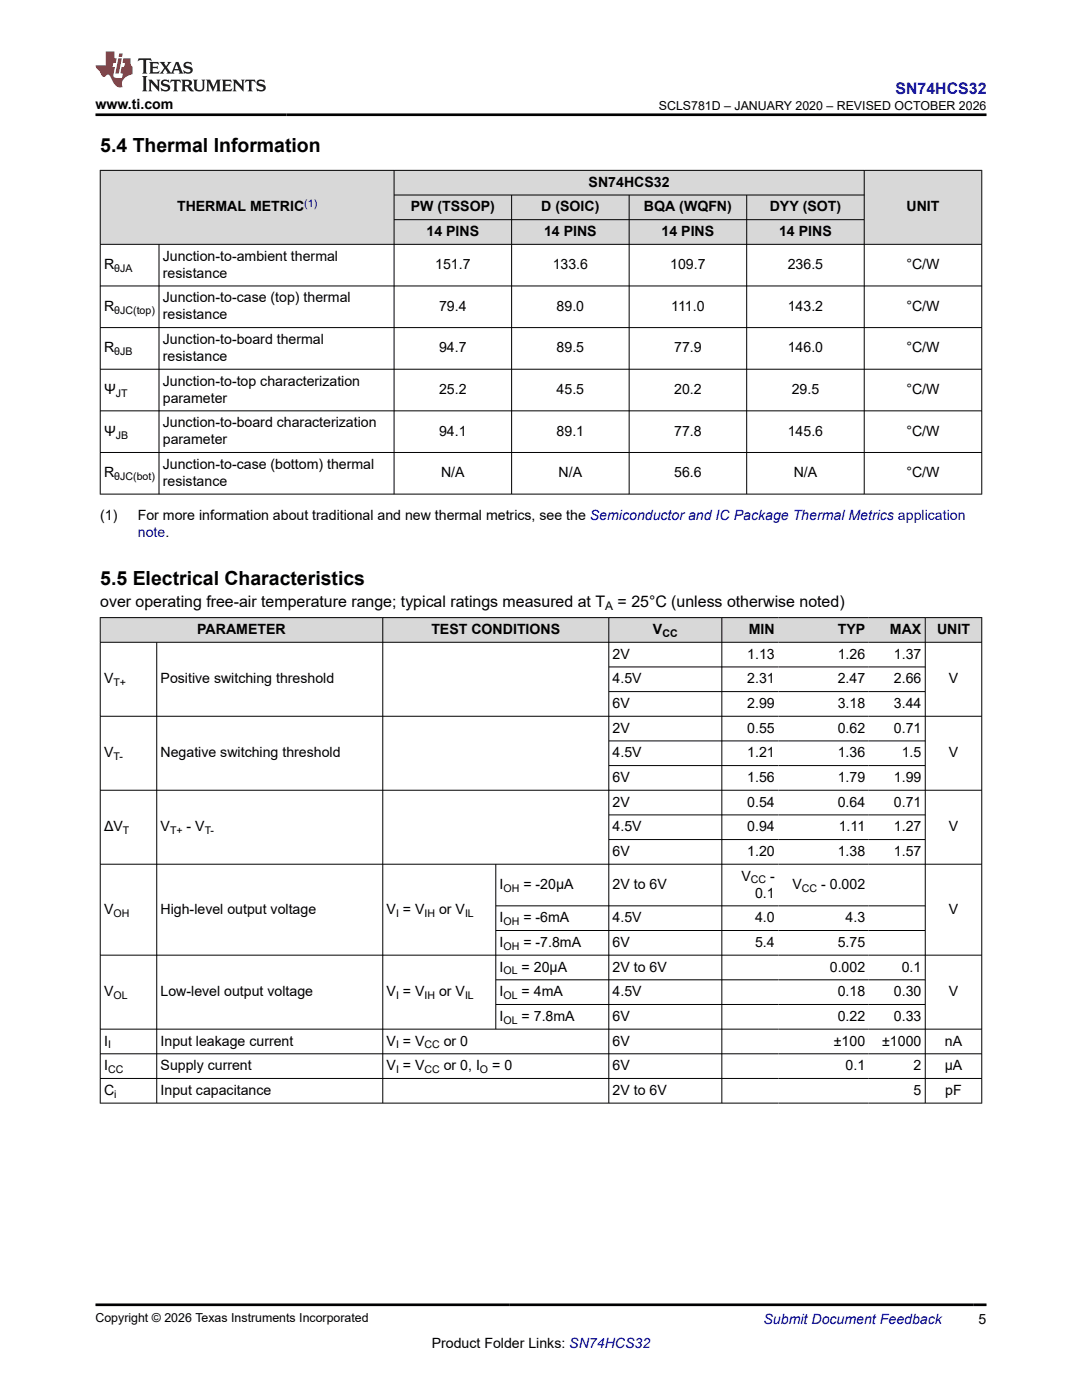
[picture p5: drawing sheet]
<svg xmlns="http://www.w3.org/2000/svg" width="216mm" height="279mm" viewBox="0 0 216 279" stroke-linecap="round" stroke-linejoin="round" font-family="sans-serif">
<defs><g id="words">
<g font-size="3.9">
<text x="20" y="30.3">5.4 Thermal Information</text>
<text x="20" y="116.8">5.5 Electrical Characteristics</text>
</g>
<text font-size="3.2" fill="#00f" x="178.7" y="18.7">SN74HCS32</text>
<g font-size="3.2">
<text x="20" y="121.2">over operating free-air temperature range; typical ratings measured at T</text>
<text x="123.2" y="121.2">= 25°C (unless otherwise noted)</text>
</g>
<g font-size="2.8">
<text x="19.1" y="21.8">www.ti.com</text>
<text x="117.5" y="37.3">SN74HCS32</text>
<text x="35.3" y="42.2">THERMAL METRIC</text>
<text x="82" y="42.2">PW (TSSOP)</text>
<text x="85.1" y="47.1">14 PINS</text>
<text x="108" y="42.2">D (SOIC)</text>
<text x="108.6" y="47.1">14 PINS</text>
<text x="128.5" y="42.2">BQA (WQFN)</text>
<text x="132" y="47.1">14 PINS</text>
<text x="153.6" y="42.2">DYY (SOT)</text>
<text x="155.5" y="47.1">14 PINS</text>
<text x="180.9" y="42.2">UNIT</text>
<text x="20.8" y="53.7">R</text>
<text x="32.5" y="52">Junction-to-ambient thermal</text>
<text x="86.8" y="53.7">151.7</text>
<text x="110.3" y="53.7">133.6</text>
<text x="133.7" y="53.7">109.7</text>
<text x="157.2" y="53.7">236.5</text>
<text x="180.9" y="53.7">°C/W</text>
<text x="32.5" y="55.4">resistance</text>
<text x="20.8" y="62">R</text>
<text x="32.5" y="60.3">Junction-to-case (top) thermal</text>
<text x="32.5" y="63.7">resistance</text>
<text x="87.6" y="62">79.4</text>
<text x="111.1" y="62">89.0</text>
<text x="133.9" y="62">111.0</text>
<text x="157.2" y="62">143.2</text>
<text x="180.9" y="62">°C/W</text>
<text x="20.8" y="70.3">R</text>
<text x="32.5" y="68.7">Junction-to-board thermal</text>
<text x="87.6" y="70.3">94.7</text>
<text x="111.1" y="70.3">89.5</text>
<text x="134.5" y="70.3">77.9</text>
<text x="157.2" y="70.3">146.0</text>
<text x="180.9" y="70.3">°C/W</text>
<text x="32.5" y="72">resistance</text>
<text x="32.5" y="77">Junction-to-top characterization</text>
<text x="20.8" y="78.7">Ψ</text>
<text x="32.5" y="80.3">parameter</text>
<text x="87.6" y="78.7">25.2</text>
<text x="111.1" y="78.7">45.5</text>
<text x="134.5" y="78.7">20.2</text>
<text x="158" y="78.7">29.5</text>
<text x="180.9" y="78.7">°C/W</text>
<text x="20.8" y="87">Ψ</text>
<text x="32.5" y="85.3">Junction-to-board characterization</text>
<text x="32.5" y="88.7">parameter</text>
<text x="87.6" y="87">94.1</text>
<text x="111.1" y="87">89.1</text>
<text x="134.5" y="87">77.8</text>
<text x="157.2" y="87">145.6</text>
<text x="180.9" y="87">°C/W</text>
<text x="20.8" y="95.3">R</text>
<text x="32.5" y="93.6">Junction-to-case (bottom) thermal</text>
<text x="88" y="95.3">N/A</text>
<text x="111.5" y="95.3">N/A</text>
<text x="134.5" y="95.3">56.6</text>
<text x="158.4" y="95.3">N/A</text>
<text x="180.9" y="95.3">°C/W</text>
<text x="32.5" y="97">resistance</text>
<text x="20" y="103.8">(1)</text>
<text x="27.5" y="103.8">For more information about traditional and new thermal metrics, see the Semiconductor and IC Package Thermal Metrics application</text>
<text x="39.4" y="126.5">PARAMETER</text>
<text x="86.1" y="126.5">TEST CONDITIONS</text>
<text x="122.2" y="131.5">2V</text>
<text x="130.3" y="126.5">V</text>
<text x="149.1" y="131.5">1.13</text>
<text x="149.4" y="126.5">MIN</text>
<text x="167.1" y="131.5">1.26</text>
<text x="167.2" y="126.5">TYP</text>
<text x="177.6" y="126.5">MAX</text>
<text x="178.4" y="131.5">1.37</text>
<text x="187" y="126.5">UNIT</text>
<text x="20.8" y="136.4">V</text>
<text x="32" y="136.4">Positive switching threshold</text>
<text x="122.2" y="136.4">4.5V</text>
<text x="149.1" y="136.4">2.31</text>
<text x="167.1" y="136.4">2.47</text>
<text x="178.4" y="136.4">2.66</text>
<text x="189.3" y="136.4">V</text>
<text x="122.2" y="141.3">6V</text>
<text x="149.1" y="141.3">2.99</text>
<text x="167.1" y="141.3">3.18</text>
<text x="178.4" y="141.3">3.44</text>
<text x="122.2" y="146.2">2V</text>
<text x="149.1" y="146.2">0.55</text>
<text x="167.1" y="146.2">0.62</text>
<text x="178.4" y="146.2">0.71</text>
<text x="20.8" y="151.1">V</text>
<text x="32" y="151.1">Negative switching threshold</text>
<text x="122.2" y="151.1">4.5V</text>
<text x="149.1" y="151.1">1.21</text>
<text x="167.1" y="151.1">1.36</text>
<text x="179.9" y="151.1">1.5</text>
<text x="189.3" y="151.1">V</text>
<text x="122.2" y="156.1">6V</text>
<text x="122.2" y="161">2V</text>
<text x="149.1" y="156.1">1.56</text>
<text x="149.1" y="161">0.54</text>
<text x="167.1" y="156.1">1.79</text>
<text x="167.1" y="161">0.64</text>
<text x="178.4" y="156.1">1.99</text>
<text x="178.4" y="161">0.71</text>
<text x="20.8" y="165.9">ΔV</text>
<text x="32" y="165.9">V</text>
<text x="37.2" y="165.9">- V</text>
<text x="122.2" y="165.9">4.5V</text>
<text x="149.1" y="165.9">0.94</text>
<text x="167.4" y="165.9">1.11</text>
<text x="178.4" y="165.9">1.27</text>
<text x="189.3" y="165.9">V</text>
<text x="122.2" y="170.8">6V</text>
<text x="149.1" y="170.8">1.20</text>
<text x="167.1" y="170.8">1.38</text>
<text x="178.4" y="170.8">1.57</text>
<text x="99.7" y="177.4">I</text>
<text x="104.4" y="177.4">= -20µA</text>
<text x="122.2" y="177.4">2V to 6V</text>
<text x="147.9" y="175.7">V</text>
<text x="150.7" y="179.1">0.1</text>
<text x="153.7" y="175.7">-</text>
<text x="158.1" y="177.4">V</text>
<text x="163.9" y="177.4">- 0.002</text>
<text x="20.8" y="182.4">V</text>
<text x="32" y="182.4">High-level output voltage</text>
<text x="77.1" y="182.4">V = V</text>
<text x="87.6" y="182.4">or V</text>
<text x="99.7" y="184.1">I</text>
<text x="104.4" y="184.1">= -6mA</text>
<text x="122.2" y="184.1">4.5V</text>
<text x="150.7" y="184.1">4.0</text>
<text x="168.7" y="184.1">4.3</text>
<text x="189.3" y="182.4">V</text>
<text x="99.7" y="189">I</text>
<text x="104.4" y="189">= -7.8mA</text>
<text x="122.2" y="189">6V</text>
<text x="150.7" y="189">5.4</text>
<text x="167.1" y="189">5.75</text>
<text x="99.7" y="193.9">I</text>
<text x="104.1" y="193.9">= 20µA</text>
<text x="122.2" y="193.9">2V to 6V</text>
<text x="165.6" y="193.9">0.002</text>
<text x="179.9" y="193.9">0.1</text>
<text x="20.8" y="198.8">V</text>
<text x="32" y="198.8">Low-level output voltage</text>
<text x="77.1" y="198.8">V = V</text>
<text x="87.6" y="198.8">or V</text>
<text x="99.7" y="198.8">I</text>
<text x="99.7" y="203.7">I</text>
<text x="104.1" y="198.8">= 4mA</text>
<text x="104.1" y="203.7">= 7.8mA</text>
<text x="122.2" y="198.8">4.5V</text>
<text x="122.2" y="203.7">6V</text>
<text x="167.1" y="198.8">0.18</text>
<text x="167.1" y="203.7">0.22</text>
<text x="178.4" y="198.8">0.30</text>
<text x="178.4" y="203.7">0.33</text>
<text x="189.3" y="198.8">V</text>
<text x="20.8" y="208.7">I</text>
<text x="32" y="208.7">Input leakage current</text>
<text x="77.1" y="208.7">V = V</text>
<text x="88.6" y="208.7">or 0</text>
<text x="122.2" y="208.7">6V</text>
<text x="166.4" y="208.7">±100</text>
<text x="176" y="208.7">±1000</text>
<text x="188.5" y="208.7">nA</text>
<text x="20.8" y="213.6">I</text>
<text x="32" y="213.6">Supply current</text>
<text x="77.1" y="213.6">V = V</text>
<text x="88.6" y="213.6">or 0, I</text>
<text x="98.2" y="213.6">= 0</text>
<text x="122.2" y="213.6">6V</text>
<text x="168.7" y="213.6">0.1</text>
<text x="182.3" y="213.6">2</text>
<text x="188.5" y="213.6">µA</text>
<text x="20.8" y="218.5">C</text>
<text x="32" y="218.5">Input capacitance</text>
<text x="122.2" y="218.5">2V to 6V</text>
<text x="182.3" y="218.5">5</text>
<text x="188.6" y="218.5">pF</text>
<text x="86.1" y="269">Product Folder Links: SN74HCS32</text>
<text x="195.3" y="264.2">5</text>
</g>
<g font-size="2.8" fill="#00f">
<text x="27.5" y="107.1">note.</text>
<text x="152.4" y="264.2">Submit Document Feedback</text>
</g>
<g font-size="2.5">
<text x="131.5" y="21.9">SCLS781D – JANUARY 2020 – REVISED OCTOBER 2026</text>
<text x="19.1" y="263.9">Copyright © 2026 Texas Instruments Incorporated</text>
</g>
<text font-size="2.4" x="120.8" y="121.8">A</text>
<text font-size="2.1" fill="#00f" x="60.7" y="41.3">(1)</text>
<g font-size="2.1">
<text x="22.8" y="54.3">θJA</text>
<text x="22.8" y="62.6">θJC(top)</text>
<text x="22.8" y="70.9">θJB</text>
<text x="23.1" y="79.2">JT</text>
<text x="23.1" y="87.5">JB</text>
<text x="22.8" y="95.8">θJC(bot)</text>
<text x="132.2" y="127.1">CC</text>
<text x="22.6" y="136.9">T+</text>
<text x="22.6" y="151.7">T-</text>
<text x="24.5" y="166.5">T</text>
<text x="33.9" y="166.5">T+</text>
<text x="40.8" y="166.5">T-</text>
<text x="100.5" y="178">OH</text>
<text x="149.8" y="176.3">CC</text>
<text x="160" y="178">CC</text>
<text x="22.6" y="182.9">OH</text>
<text x="79" y="182.9">I</text>
<text x="84.7" y="182.9">IH</text>
<text x="92.8" y="182.9">IL</text>
<text x="100.5" y="184.6">OH</text>
<text x="100.5" y="189.5">OH</text>
<text x="100.5" y="194.5">OL</text>
<text x="22.6" y="199.4">OL</text>
<text x="79" y="199.4">I</text>
<text x="84.7" y="199.4">IH</text>
<text x="92.8" y="199.4">IL</text>
<text x="100.5" y="199.4">OL</text>
<text x="21.6" y="209.2">I</text>
<text x="79" y="209.2">I</text>
<text x="84.7" y="209.2">CC</text>
<text x="100.5" y="204.3">OL</text>
<text x="21.6" y="214.1">CC</text>
<text x="79" y="214.1">I</text>
<text x="84.7" y="214.1">CC</text>
<text x="95.8" y="214.1">O</text>
<text x="22.8" y="219.1">i</text>
</g>
</g></defs>
<g fill="#d8d8d8">
<path d="M20.1 34.1h58.5v14.6h-58.5z" fill-rule="evenodd"/>
<path d="M78.7 34.1h93.7v4.8h-93.7z" fill-rule="evenodd"/>
<path d="M172.5 34.1h23.3v14.6h-23.3z" fill-rule="evenodd"/>
<path d="M78.7 39h23.3v4.8h-23.3z" fill-rule="evenodd"/>
<path d="M102.1 39h23.4v4.8h-23.4z" fill-rule="evenodd"/>
<path d="M125.6 39h23.3v4.8h-23.3z" fill-rule="evenodd"/>
<path d="M149.1 39h23.3v4.8h-23.3z" fill-rule="evenodd"/>
<path d="M78.7 43.9h23.3v4.8h-23.3z" fill-rule="evenodd"/>
<path d="M102.1 43.9h23.4v4.8h-23.4z" fill-rule="evenodd"/>
<path d="M125.6 43.9h23.3v4.8h-23.3z" fill-rule="evenodd"/>
<path d="M149.1 43.9h23.3v4.8h-23.3z" fill-rule="evenodd"/>
</g>
<g fill="none" stroke="#000" stroke-width=".2">
<path d="M19.9 34h176.1M20 33.9v64.8M78.6 33.9v64.8M78.6 38.9h93.9M102.1 38.9v59.8M125.5 38.9v59.8M149 38.9v59.8M172.4 33.9v64.8M195.9 33.9v64.8M19.9 48.8h176.1M19.9 57.1h176.1M31.7 48.8v49.9"/>
<path d="M78.6 43.8h93.9M19.9 65.4h176.1M19.9 73.7h176.1M19.9 82h176.1M19.9 90.3h176.1M19.9 98.6h176.1"/>
</g>
<g fill="#d8d8d8">
<path d="M20.1 123.3h56.2v4.8h-56.2z" fill-rule="evenodd"/>
<path d="M76.4 123.3h45v4.8h-45z" fill-rule="evenodd"/>
<path d="M121.5 123.3h22.5v4.8h-22.5z" fill-rule="evenodd"/>
<path d="M144.1 123.3h11.2v4.8h-11.2z" fill-rule="evenodd"/>
<path d="M155.3 123.3h18v4.8h-18z" fill-rule="evenodd"/>
<path d="M173.3 123.3h11.3v4.8h-11.3z" fill-rule="evenodd"/>
<path d="M184.7 123.3h11.1v4.8h-11.1z" fill-rule="evenodd"/>
</g>
<g fill="none" stroke="#000" stroke-width=".2">
<path d="M19.9 123.3h176.1M19.9 128.2h176.1M20 123.2v97M31.3 128.2v92M76.4 123.2v97M121.5 123.2v97M121.5 133.1h63.2M121.5 138h63.2M144 123.2v97M184.6 123.2v97M195.9 123.2v97M19.9 142.9h176.1"/>
<path d="M19.9 157.7h176.1M121.5 147.9h63.2M121.5 152.8h63.2M19.9 172.5h176.1M98.9 172.5v32.9M121.5 162.6h63.2M121.5 167.6h63.2M19.9 190.6h176.1M98.9 180.8h85.8M98.9 185.7h85.8M98.9 195.5h85.8M19.9 205.4h176.1"/>
<path d="M19.9 210.3h176.1M19.9 215.2h176.1M98.9 200.5h85.8M19.9 220.2h176.1"/>
</g>
<path d="M27.7 11.6l-.2 .6 .5-.2h.6v.1v2.2l-.2 .4h1l-.2-.4v-2.2v-.1h.5l.5 .2-.1-.6zM29.8 12.4l.2 .3v1.6l-.2 .4h1.9l.1-.6a1.08 1.08 0 0 1-1.3 .2v-.7h.6l.4 .2v-.7l-.4 .2h-.6v-.5l.2-.2a1 1 0 0 1 1 .3l-.1-.5zM31.8 12.4l1 1.1-1 1.2h.9l-.2-.2 .4-.8 .5 .8-.2 .2h1.6l-.2-.2 .1-.5h1l.1 .5-.1 .2h.9l-.2-.4-.8-1.9h-.5l-1 2.1-.8-1.1 .9-1h-.8l.2 .2-.5 .6-.3-.6 .1-.2zM35.2 12.8l.4 1h-.8zM36.8 12.5a.65 .65 0 0 0-.2 .7 .65 .65 0 0 0 .6 .5l.7 .1 .1 .3a.79 .79 0 0 1-.7 .4 .79 .79 0 0 1-.7-.5l.1 .7 .2-.1a.93 .93 0 0 0 1.1 0 .93 .93 0 0 0 .4-.9 1.46 1.46 0 0 0-1.2-.6l-.1-.3a1.09 1.09 0 0 1 1.2 .2l-.2-.6-.1 .1-.6-.2zM28.4 15.2l.2 .4v2.2l-.2 .4h1l-.2-.4v-2.2l.2-.4zM29.6 15.9l.2 .4v1.5l-.2 .4h.8l-.3-.4v-1.3l1.7 1.8v-2l.2-.4h-.8l.2 .2 .1 1.1-1.2-1.3zM32.3 16a.65 .65 0 0 0-.2 .8 .65 .65 0 0 0 .7 .4l.6 .2 .1 .2a.79 .79 0 0 1-.7 .4 .79 .79 0 0 1-.7-.5l.1 .7 .2-.1a.93 .93 0 0 0 1.1 .1 .93 .93 0 0 0 .4-1 1.46 1.46 0 0 0-1.2-.5l-.1-.4a1.09 1.09 0 0 1 1.2 .2l-.2-.6-.1 .1-.6-.1zM34.1 15.9l-.1 .6a.63 .63 0 0 1 .7-.3l.1 1.6-.3 .4h1l-.2-.4v-1.6a.66 .66 0 0 1 .8 .3l-.1-.6zM36.2 15.9l.2 .4v1.5l-.2 .4h.9l-.2-.2v-.7h.5l.1 .2a.79 .79 0 0 0 1.2 .6l-1-.9a.61 .61 0 0 0 .6-.6 .61 .61 0 0 0-.5-.7zM36.9 16.2h.2a.47 .47 0 0 1 .5 .1 .47 .47 0 0 1 .1 .5l-.2 .1-.6 .1zM38.5 15.9l.2 .2a2.27 2.27 0 0 0 .4 2 1.04 1.04 0 0 0 1.7-.7v-1.3l.2-.2h-.8l.2 .4v1.1a.6 .6 0 0 1-.6 .6 .6 .6 0 0 1-.6-.6v-1.1l.3-.4zM41.1 15.9l.2 .4v1.5l-.2 .4h.7l-.2-.4v-1.4l.9 1.9 .8-1.9v1.4l-.2 .4h1l-.3-.4v-1.5l.3-.4h-.8l-.7 1.5-.7-1.5zM44.3 15.9l.2 .4v1.5l-.2 .4h1.9l.1-.6a1.09 1.09 0 0 1-1.3 .2v-.7h.6l.4 .2v-.6l-.4 .2h-.6v-.6l.2-.1a1.01 1.01 0 0 1 1 .3l-.1-.6zM46.4 15.9l.3 .4v1.5l-.3 .4h.8l-.2-.4v-1.3l1.6 1.8v-2l.2-.4h-.7l.2 .2v1.1l-1.2-1.3zM49 15.9l-.1 .6a.63 .63 0 0 1 .8-.3v1.6l-.3 .4h1l-.2-.4v-1.6a.66 .66 0 0 1 .8 .3l-.1-.6zM51.4 16a.65 .65 0 0 0-.2 .8 .65 .65 0 0 0 .6 .4l.6 .2 .2 .2a.79 .79 0 0 1-.8 .4 .79 .79 0 0 1-.6-.5l.1 .7 .2-.1a.93 .93 0 0 0 1 .1 .93 .93 0 0 0 .5-1 1.46 1.46 0 0 0-1.3-.5l-.1-.4a1.09 1.09 0 0 1 1.3 .2l-.2-.6-.2 .1-.5-.1z" fill="#231f20"/>
<path d="M21.1 10.3v2.7h-2v.4l.9 1a.95 .95 0 0 0 .9 .9 .59 .59 0 0 1 .6-.4 .59 .59 0 0 1 .5 .3l.4 .8a1.59 1.59 0 0 0 2.1 1.4 1.61 1.61 0 0 1 1-2.3l1-.3-.1-1.5a1.59 1.59 0 0 1-.4-1.7h-1.4l-.2 .9h.5l-.1 .9h-.5l-.2 .9v.3l.4 .1-.2 .9h-.6a.73 .73 0 0 1-1.1-.7l.3-1.5h-.5l.2-.9h.5l.2-.9h-.5v-1.3zM23.6 11.6l-.6 3.1h.7l.6-3.1zM23.8 10.7l-.1 .6h.7l.1-.6z" fill="#ed1c24"/>
<path d="M19.1 22.9h177.8M19.1 260.4h177.8" fill="none" stroke="#000" stroke-width=".53"/>
<use href="#words"/>
</svg>
